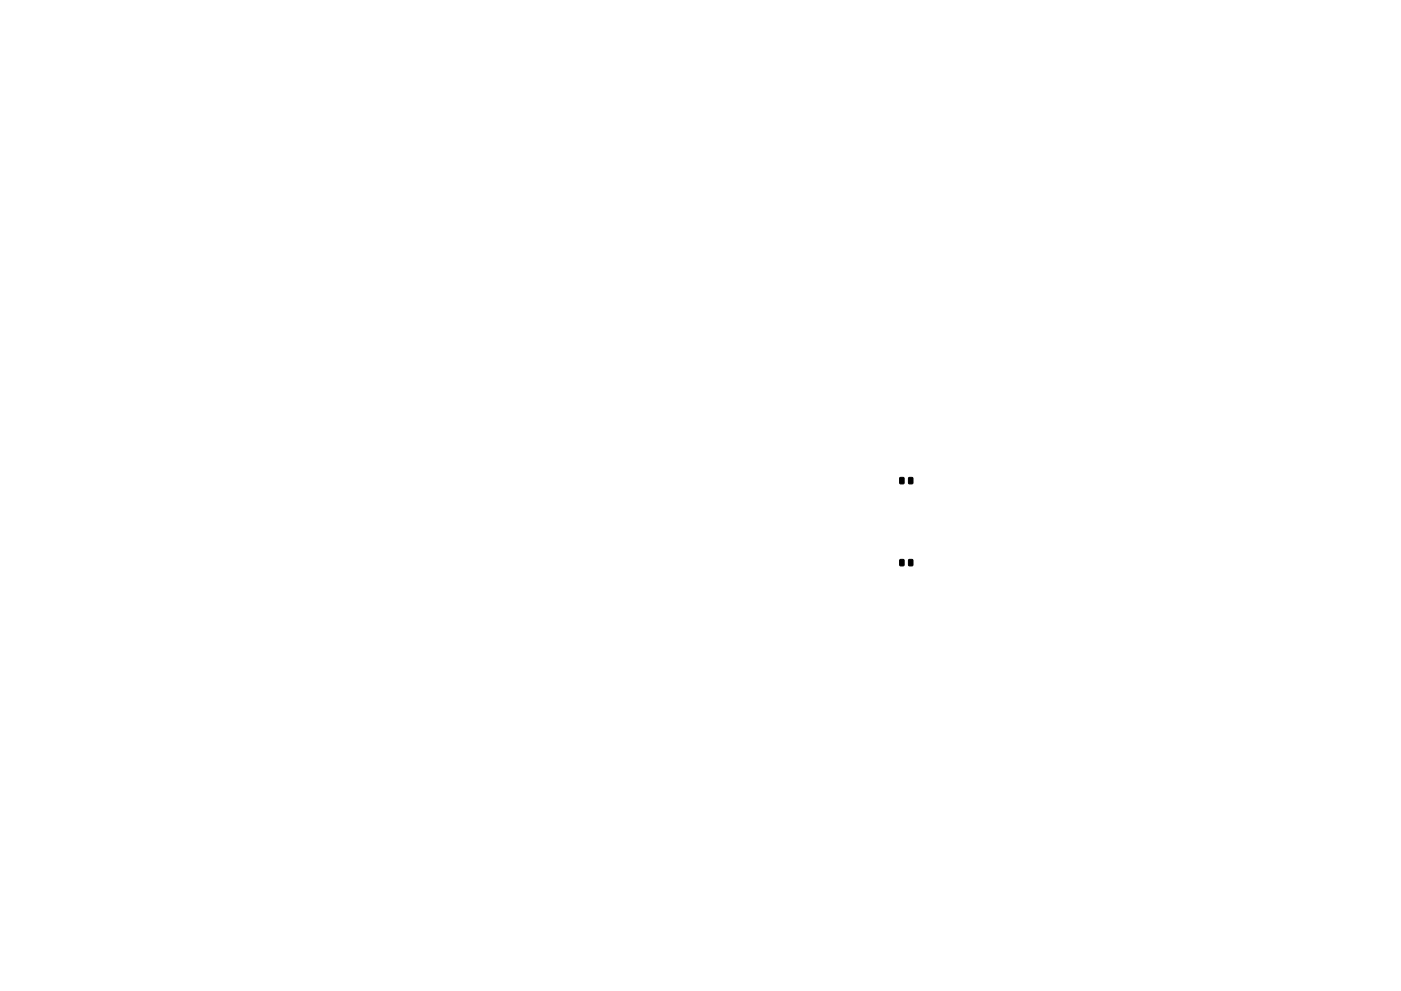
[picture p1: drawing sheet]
<svg xmlns="http://www.w3.org/2000/svg" width="297mm" height="210mm" viewBox="0 0 297 210" stroke-linecap="round" stroke-linejoin="round" font-family="sans-serif">
<path d="M190.8 101.3l.9 .1-.1 1.2h-.8zM190.8 118.7l.9 .1-.1 1.2h-.8zM192.7 101.3l.8 .1v1.2h-.9zM192.7 118.7l.8 .1v1.2h-.9z" fill="#000" stroke="#000" stroke-width=".21"/>
</svg>
